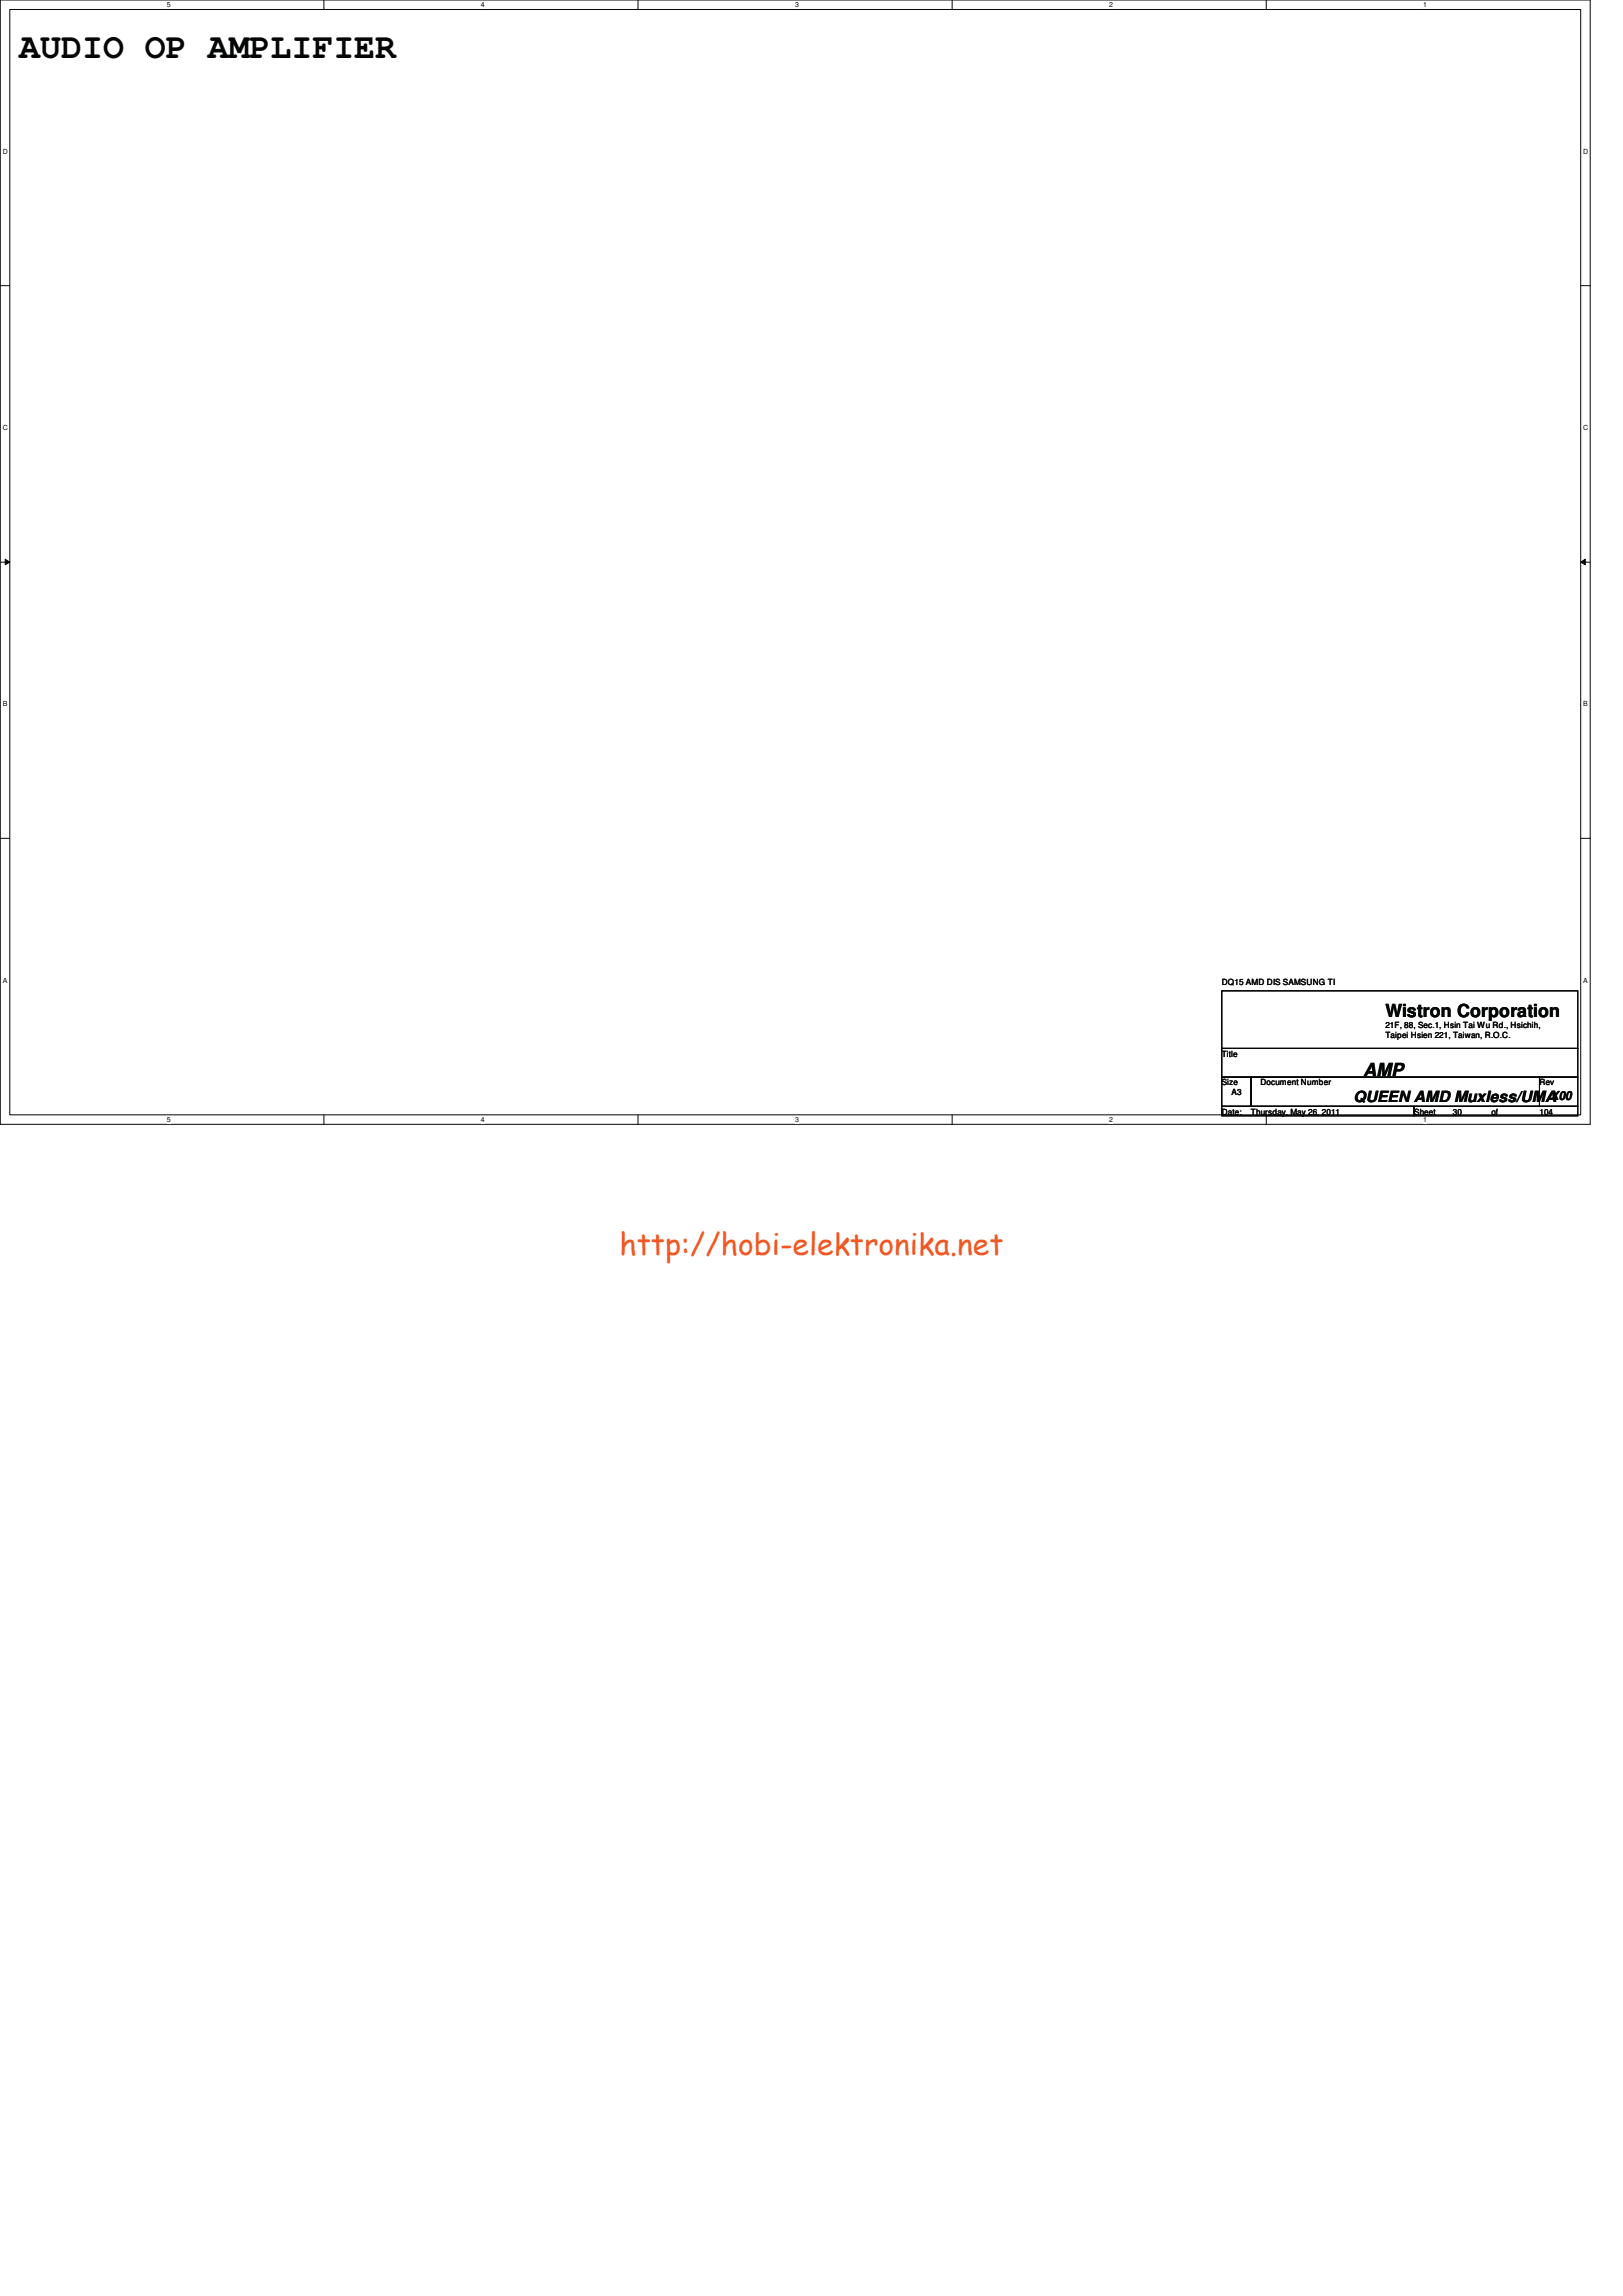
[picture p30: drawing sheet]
<svg xmlns="http://www.w3.org/2000/svg" width="210mm" height="297mm" viewBox="0 0 210 297" stroke-linecap="round" stroke-linejoin="round" font-family="sans-serif">
<defs><g id="words">
<text font-size="4.6" fill="#040505" x="2.5" y="7.5">AUDIO OP AMPLIFIER</text>
<text font-size="3.9" fill="#f15722" x="80.1" y="162.4">http://hobi-elektronika.net</text>
<g font-size="2.3" fill="#040505">
<text x="179.2" y="131.6">Wistron Corporation</text>
<text x="176.4" y="139.2">AMP</text>
</g>
<text font-size="2" fill="#040505" x="175.1" y="142.6">QUEEN AMD Muxless/UMA</text>
<text font-size="1.6" fill="#040505" x="200.7" y="142.3">X00</text>
<g font-size="1.1" fill="#040505">
<text x="158.1" y="127.4">DQ15 AMD DIS SAMSUNG TI</text>
<text x="158.1" y="136.7">Title</text>
<text x="179.2" y="133">21F, 88, Sec.1, Hsin Tai Wu Rd., Hsichih,</text>
<text x="179.2" y="134.3">Taipei Hsien 221, Taiwan, R.O.C.</text>
<text x="158.1" y="140.4">Size</text>
<text x="159.3" y="141.7">A3</text>
<text x="163.1" y="140.4">Document Number</text>
<text x="199.2" y="140.4">Rev</text>
<text x="158.1" y="144.2">Date:</text>
<text x="161.8" y="144.2">Thursday, May 26, 2011</text>
<text x="183" y="144.2">Sheet</text>
<text x="188" y="144.2">30</text>
<text x="193" y="144.2">of</text>
<text x="199.2" y="144.2">104</text>
</g>
<g font-size=".9" fill="#040505">
<text x="21.6" y=".9">5</text>
<text x="62.2" y=".9">4</text>
<text x="102.9" y=".9">3</text>
<text x="143.5" y=".9">2</text>
<text x="184.1" y=".9">1</text>
<text x=".4" y="19.9">D</text>
<text x="204.8" y="19.9">D</text>
<text x=".4" y="55.6">C</text>
<text x="204.8" y="55.6">C</text>
<text x=".4" y="91.4">B</text>
<text x="204.8" y="91.4">B</text>
<text x=".4" y="127.1">A</text>
<text x="204.8" y="127.1">A</text>
<text x="21.6" y="145.2">5</text>
<text x="62.2" y="145.2">4</text>
<text x="102.9" y="145.2">3</text>
<text x="143.5" y="145.2">2</text>
<text x="184.1" y="145.2">1</text>
</g>
</g></defs>
<path d="M0 0h205.7v145.5h-205.7zM1.3 1.2h203.2v143h-203.2z" fill="none" stroke="#040505" stroke-width=".13"/>
<g fill="#fff">
<path d="M21.6 .1h.5v1h-.5z"/>
<path d="M21.6 144.4h.5v1h-.5z"/>
</g>
<path d="M41.9 0v1.2M41.9 144.2v1.3" fill="none" stroke="#040505" stroke-width=".13"/>
<g fill="#fff">
<path d="M62.2 .1h.5v1h-.5z"/>
<path d="M62.2 144.4h.5v1h-.5z"/>
</g>
<path d="M82.5 0v1.2M82.5 144.2v1.3" fill="none" stroke="#040505" stroke-width=".13"/>
<g fill="#fff">
<path d="M102.9 .1h.5v1h-.5z"/>
<path d="M102.9 144.4h.5v1h-.5z"/>
</g>
<path d="M123.2 0v1.2M123.2 144.2v1.3" fill="none" stroke="#040505" stroke-width=".13"/>
<g fill="#fff">
<path d="M143.5 .1h.5v1h-.5z"/>
<path d="M143.5 144.4h.5v1h-.5z"/>
</g>
<path d="M163.8 0v1.2M163.8 144.2v1.3" fill="none" stroke="#040505" stroke-width=".13"/>
<g fill="#fff">
<path d="M184.1 .1h.6v1h-.6z"/>
<path d="M184.1 144.4h.6v1h-.6z"/>
<path d="M.4 19.1h.6v1h-.6z"/>
<path d="M204.8 19.1h.7v1h-.7z"/>
<path d="M.4 54.8h.6v1h-.6z"/>
<path d="M204.8 54.8h.7v1h-.7z"/>
</g>
<path d="M0 37h1.3M204.5 37h1.2" fill="none" stroke="#040505" stroke-width=".13"/>
<g fill="#fff">
<path d="M.4 90.6h.6v1h-.6z"/>
<path d="M204.8 90.6h.6v1h-.6z"/>
</g>
<path d="M0 72.7h1.3M204.5 72.7h1.2" fill="none" stroke="#040505" stroke-width=".13"/>
<path d="M.7 72.3l.6 .4-.6 .4z" fill="#040505"/>
<path d="M.7 72.3l.6 .4-.6 .4z" fill="none" stroke="#040505" stroke-width=".13"/>
<path d="M204.5 72.7l.6-.4v.8z" fill="#040505"/>
<path d="M204.5 72.7l.6-.4v.8z" fill="none" stroke="#040505" stroke-width=".13"/>
<g fill="#fff">
<path d="M.4 126.3h.5v1h-.5z"/>
<path d="M204.8 126.3h.6v1h-.6z"/>
</g>
<path d="M0 108.5h1.3M204.5 108.5h1.2M158.1 128.2h46v7.4h-46zM158.1 135.6h46v3.8h-46zM158.1 139.4h3.7v3.7h-3.7zM161.8 139.4h37.4v3.7h-37.4zM199.2 139.4h4.9v3.7h-4.9zM158.1 143.1h24.9v1.3h-24.9zM183 143.1h21.1v1.3h-21.1z" fill="none" stroke="#040505" stroke-width=".13"/>
<use href="#words"/>
</svg>
